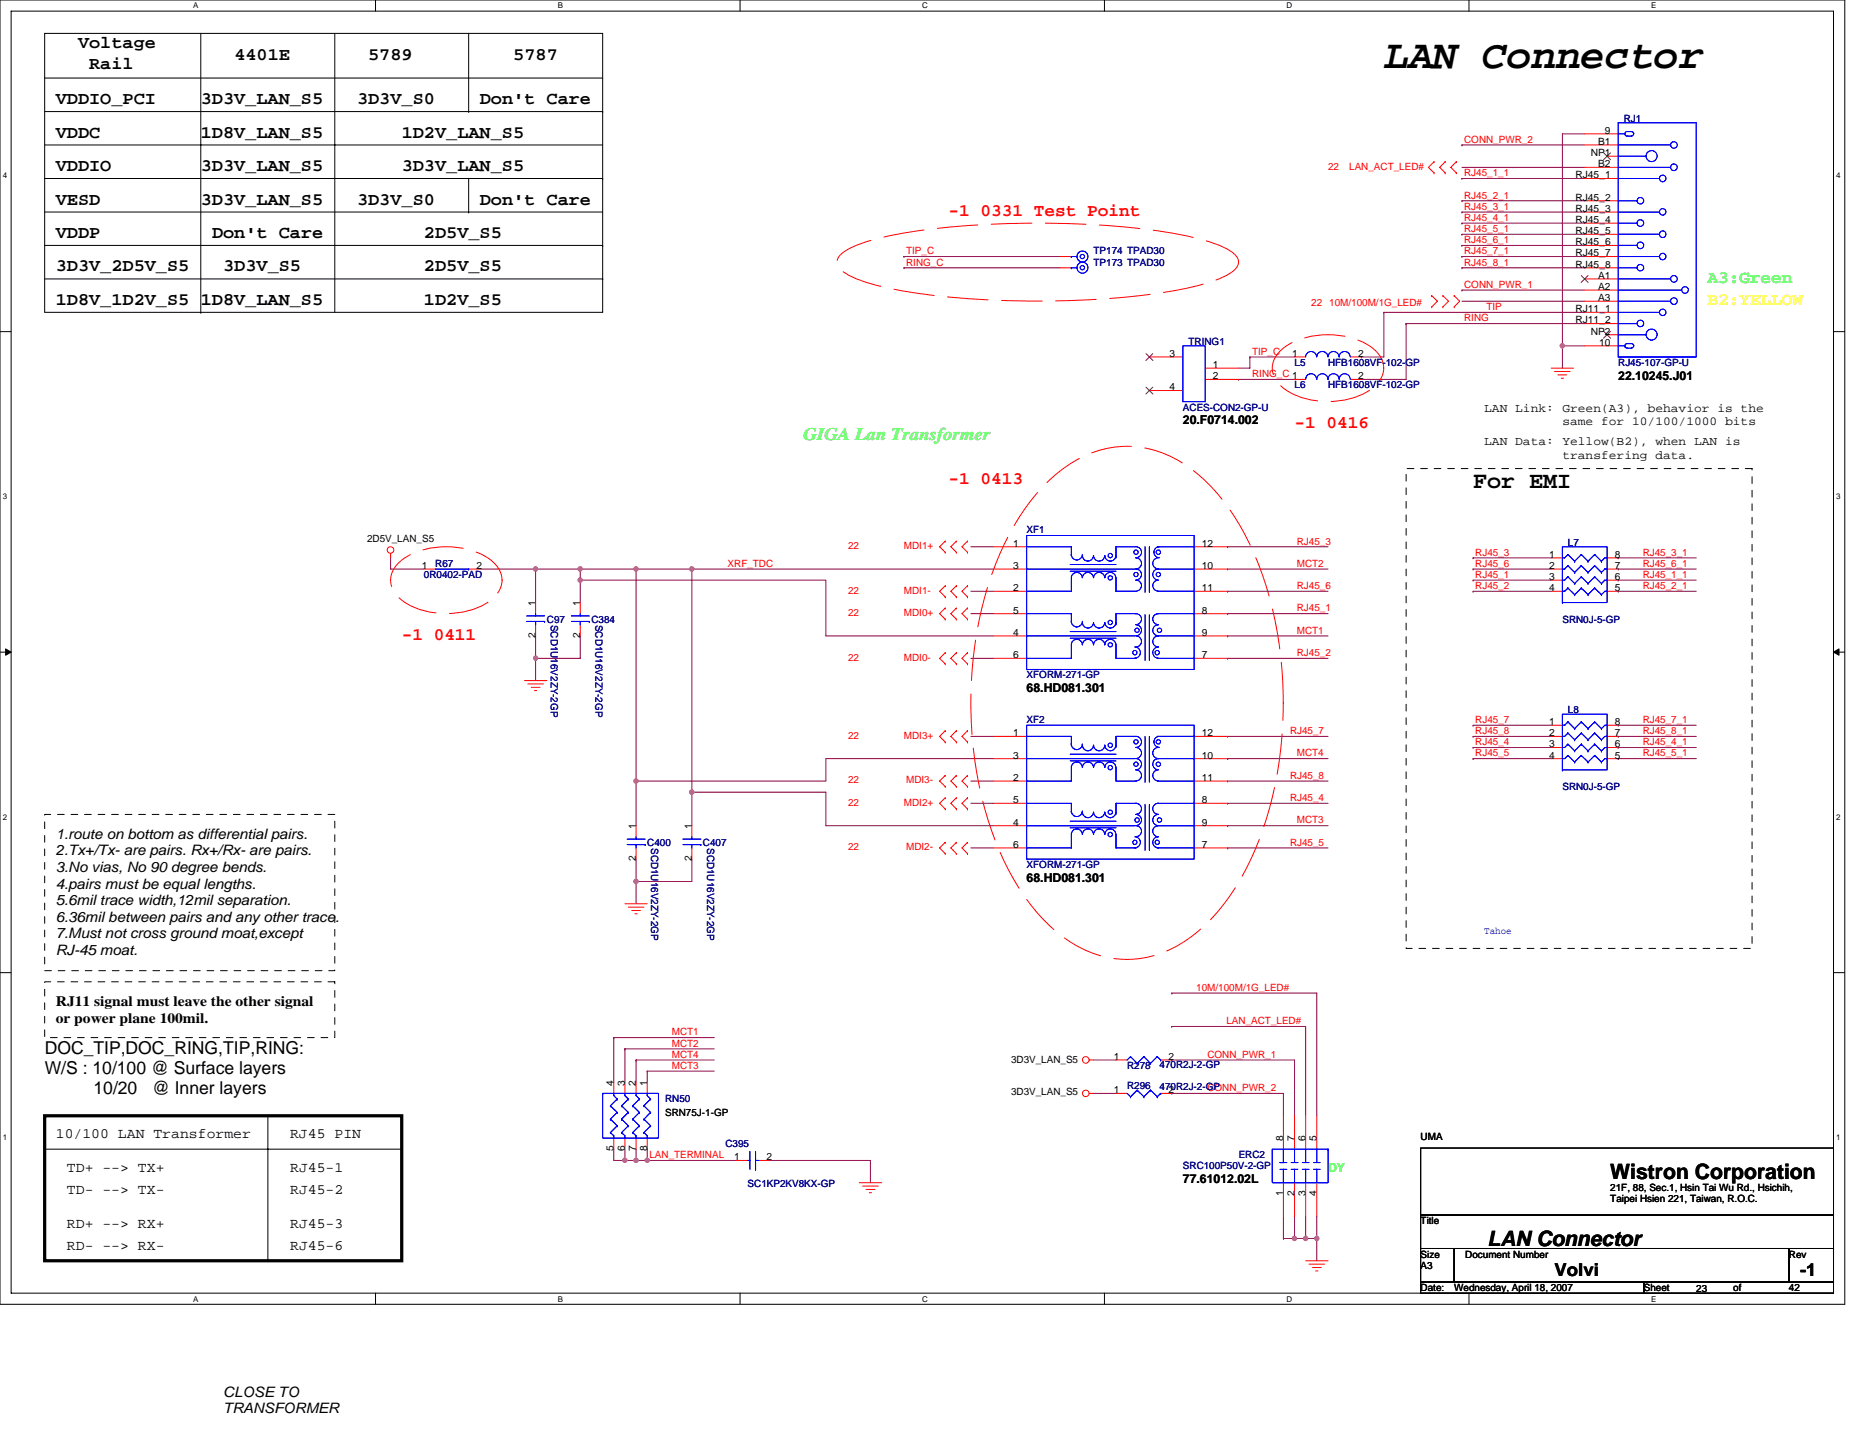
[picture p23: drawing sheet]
<svg xmlns="http://www.w3.org/2000/svg" width="279mm" height="216mm" viewBox="0 0 279 216" stroke-linecap="round" stroke-linejoin="round" font-family="sans-serif">
<defs><g id="words">
<text font-size="6.2" x="207.9" y="10.2">LAN Connector</text>
<text font-size="3.5" x="221.3" y="73.4">For EMI</text>
<g font-size="3.2">
<text x="241.9" y="177.1">Wistron Corporation</text>
<text x="223.5" y="187.2">LAN Connector</text>
</g>
<g font-size="2.7">
<text x="11.7" y="7.3">Voltage</text>
<text x="13.4" y="10.3">Rail</text>
<text x="35.2" y="9">4401E</text>
<text x="55.3" y="9">5789</text>
<text x="77.1" y="9">5787</text>
<text x="8.4" y="15.6">VDDIO_PCI</text>
<text x="30.2" y="15.6">3D3V_LAN_S5</text>
<text x="53.6" y="15.6">3D3V_S0</text>
<text x="72.1" y="15.6">Don't Care</text>
<text x="8.4" y="20.7">VDDC</text>
<text x="30.2" y="20.7">1D8V_LAN_S5</text>
<text x="60.3" y="20.7">1D2V_LAN_S5</text>
<text x="8.4" y="25.7">VDDIO</text>
<text x="30.2" y="25.7">3D3V_LAN_S5</text>
<text x="60.3" y="25.7">3D3V_LAN_S5</text>
<text x="8.4" y="35.8">VDDP</text>
<text x="8.4" y="30.7">VESD</text>
<text x="30.2" y="30.7">3D3V_LAN_S5</text>
<text x="31.9" y="35.8">Don't Care</text>
<text x="53.6" y="30.7">3D3V_S0</text>
<text x="63.7" y="35.8">2D5V_S5</text>
<text x="72.1" y="30.7">Don't Care</text>
<text x="8.4" y="40.8">3D3V_2D5V_S5</text>
<text x="33.5" y="40.8">3D3V_S5</text>
<text x="63.7" y="40.8">2D5V_S5</text>
<text x="8.4" y="45.8">1D8V_1D2V_S5</text>
<text x="30.2" y="45.8">1D8V_LAN_S5</text>
<text x="63.7" y="45.8">1D2V_S5</text>
<text x="6.7" y="158.3">DOC_TIP,DOC_RING,TIP,RING:</text>
<text x="6.7" y="161.4">W/S : 10/100 @ Surface layers</text>
<text x="14" y="164.4">10/20</text>
<text x="22.8" y="164.4">@ Inner layers</text>
<text x="233.5" y="191.7">Volvi</text>
<text x="270.4" y="191.7">-1</text>
</g>
<g font-size="2.7" fill="#f00">
<text x="142.5" y="32.4">-1 0331 Test Point</text>
<text x="194.5" y="64.3">-1 0416</text>
<text x="142.5" y="72.6">-1 0413</text>
<text x="60.3" y="96.1">-1 0411</text>
</g>
<text font-size="2.7" fill="#ff0" x="256.5" y="45.8">B2:YELLOW</text>
<g font-size="2.7" fill="#0f0">
<text x="256.5" y="42.5">A3:Green</text>
<text x="120.7" y="66.1">GIGA Lan Transformer</text>
</g>
<g font-size="2.2">
<text x="8.4" y="126">1.route on bottom as differential pairs.</text>
<text x="8.4" y="128.5">2.Tx+/Tx- are pairs. Rx+/Rx- are pairs.</text>
<text x="8.4" y="131">3.No vias, No 90 degree bends.</text>
<text x="8.4" y="133.5">4.pairs must be equal lengths.</text>
<text x="8.4" y="136">5.6mil trace width,12mil separation.</text>
<text x="8.4" y="138.5">6.36mil between pairs and any other trace.</text>
<text x="8.4" y="141">7.Must not cross ground moat,except</text>
<text x="8.4" y="143.5">RJ-45 moat.</text>
<text x="8.4" y="151.2">RJ11 signal must leave the other signal</text>
<text x="8.4" y="153.7">or power plane 100mil.</text>
<text x="8.4" y="171">10/100 LAN Transformer</text>
<text x="43.6" y="171">RJ45 PIN</text>
<text x="10.1" y="179.4">TD- --&gt; TX-</text>
<text x="10.1" y="176.1">TD+ --&gt; TX+</text>
<text x="43.6" y="179.4">RJ45-2</text>
<text x="43.6" y="176.1">RJ45-1</text>
<text x="10.1" y="184.4">RD+ --&gt; RX+</text>
<text x="43.6" y="184.4">RJ45-3</text>
<text x="10.1" y="187.8">RD- --&gt; RX-</text>
<text x="43.6" y="187.8">RJ45-6</text>
<text x="33.5" y="209.8">CLOSE TO</text>
<text x="33.5" y="212.3">TRANSFORMER</text>
</g>
<g font-size="1.8">
<text x="243.1" y="57">22.10245.J01</text>
<text x="177.7" y="63.7">20.F0714.002</text>
<text x="222.9" y="61.8">LAN Link: Green(A3), behavior is the</text>
<text x="234.7" y="63.9">same for 10/100/1000 bits</text>
<text x="222.9" y="66.9">LAN Data: Yellow(B2), when LAN is</text>
<text x="234.7" y="68.9">transfering data.</text>
<text x="154.2" y="104">68.HD081.301</text>
<text x="154.2" y="132.5">68.HD081.301</text>
<text x="177.7" y="177.7">77.61012.02L</text>
</g>
<text font-size="1.8" fill="#00ff40" x="199.5" y="176.1">DY</text>
<g font-size="1.5" fill="#f00">
<text x="219.9" y="21.4">CONN_PWR_2</text>
<text x="199.5" y="25.5">22</text>
<text x="202.7" y="25.5">LAN_ACT_LED#</text>
<text x="219.9" y="26.5">RJ45_1_1</text>
<text x="219.9" y="29.8">RJ45_2_1</text>
<text x="219.9" y="31.5">RJ45_3_1</text>
<text x="219.9" y="34.9">RJ45_5_1</text>
<text x="219.9" y="33.2">RJ45_4_1</text>
<text x="136.1" y="39.9">RING_C</text>
<text x="136.1" y="38.2">TIP_C</text>
<text x="219.9" y="39.9">RJ45_8_1</text>
<text x="219.9" y="36.5">RJ45_6_1</text>
<text x="219.9" y="38.2">RJ45_7_1</text>
<text x="197" y="46">22</text>
<text x="199.7" y="46">10M/100M/1G_LED#</text>
<text x="219.9" y="43.2">CONN_PWR_1</text>
<text x="223.3" y="46.6">TIP</text>
<text x="188.1" y="53.3">TIP_C</text>
<text x="219.9" y="48.3">RING</text>
<text x="188.1" y="56.7">RING_C 1</text>
<text x="127.4" y="82.5">22</text>
<text x="135.8" y="82.5">MDI1+</text>
<text x="194.8" y="81.8">RJ45_3</text>
<text x="221.6" y="83.5">RJ45_3</text>
<text x="246.8" y="83.5">RJ45_3_1</text>
<text x="109.3" y="85.2">XRF_TDC</text>
<text x="127.4" y="89.2">22</text>
<text x="135.8" y="89.2">MDI1-</text>
<text x="194.8" y="85.2">MCT2</text>
<text x="194.8" y="88.5">RJ45_6</text>
<text x="221.6" y="88.5">RJ45_2</text>
<text x="221.6" y="86.8">RJ45_1</text>
<text x="221.6" y="85.2">RJ45_6</text>
<text x="246.8" y="86.8">RJ45_1_1</text>
<text x="246.8" y="88.5">RJ45_2_1</text>
<text x="246.8" y="85.2">RJ45_6_1</text>
<text x="127.4" y="92.5">22</text>
<text x="135.8" y="92.5">MDI0+</text>
<text x="194.8" y="91.9">RJ45_1</text>
<text x="194.8" y="95.2">MCT1</text>
<text x="127.4" y="99.3">22</text>
<text x="135.8" y="99.3">MDI0-</text>
<text x="194.8" y="98.6">RJ45_2</text>
<text x="127.4" y="111">22</text>
<text x="135.8" y="111">MDI3+</text>
<text x="193.8" y="110.3">RJ45_7</text>
<text x="194.8" y="113.6">MCT4</text>
<text x="221.6" y="113.6">RJ45_5</text>
<text x="221.6" y="112">RJ45_4</text>
<text x="221.6" y="108.6">RJ45_7</text>
<text x="221.6" y="110.3">RJ45_8</text>
<text x="246.8" y="112">RJ45_4_1</text>
<text x="246.8" y="113.6">RJ45_5_1</text>
<text x="246.8" y="110.3">RJ45_8_1</text>
<text x="246.8" y="108.6">RJ45_7_1</text>
<text x="127.4" y="117.7">22</text>
<text x="136.1" y="117.7">MDI3-</text>
<text x="193.8" y="117">RJ45_8</text>
<text x="127.4" y="121.1">22</text>
<text x="135.8" y="121.1">MDI2+</text>
<text x="193.8" y="120.4">RJ45_4</text>
<text x="194.8" y="123.7">MCT3</text>
<text x="127.4" y="127.7">22</text>
<text x="136.1" y="127.7">MDI2-</text>
<text x="193.8" y="127.1">RJ45_5</text>
<text x="179.7" y="148.9">10M/100M/1G_LED#</text>
<text x="100.9" y="155.6">MCT1</text>
<text x="184.2" y="153.9">LAN_ACT_LED#</text>
<text x="100.9" y="158.9">MCT4</text>
<text x="100.9" y="160.6">MCT3</text>
<text x="100.9" y="157.2">MCT2</text>
<text x="181.4" y="158.9">CONN_PWR_1</text>
<text x="181.4" y="163.9">CONN_PWR_2</text>
<text x="97.6" y="174">LAN_TERMINAL</text>
</g>
<g font-size="1.5">
<text x="239" y="23.5">NP1</text>
<text x="240.1" y="21.8">B1</text>
<text x="241.1" y="20.1">9</text>
<text x="236.7" y="26.8">RJ45_1</text>
<text x="240.1" y="25.1">B2</text>
<text x="236.7" y="30.1">RJ45_2</text>
<text x="236.7" y="31.8">RJ45_3</text>
<text x="236.7" y="33.5">RJ45_4</text>
<text x="236.7" y="35.2">RJ45_5</text>
<text x="236.7" y="36.9">RJ45_6</text>
<text x="236.7" y="38.5">RJ45_7</text>
<text x="236.7" y="40.2">RJ45_8</text>
<text x="240.1" y="41.9">A1</text>
<text x="236.7" y="46.9">RJ11_1</text>
<text x="240.1" y="43.6">A2</text>
<text x="240.1" y="45.2">A3</text>
<text x="175.7" y="53.6">3</text>
<text x="194.1" y="53.6">1</text>
<text x="204" y="53.6">2</text>
<text x="236.7" y="48.6">RJ11_2</text>
<text x="239" y="50.3">NP2</text>
<text x="240.2" y="51.9">10</text>
<text x="175.7" y="58.7">4</text>
<text x="182.2" y="55.3">1</text>
<text x="182.2" y="57">2</text>
<text x="204" y="57">2</text>
<text x="55.1" y="81.5">2D5V_LAN_S5</text>
<text x="152.2" y="82.1">1</text>
<text x="180.5" y="82.1">12</text>
<text x="232.7" y="83.8">1</text>
<text x="242.6" y="83.8">8</text>
<text x="63.4" y="85.5">1</text>
<text x="71.6" y="85.5">2</text>
<text x="152.2" y="88.8">2</text>
<text x="152.2" y="85.5">3</text>
<text x="180.5" y="85.5">10</text>
<text x="180.5" y="88.8">11</text>
<text x="232.7" y="85.5">2</text>
<text x="232.7" y="87.1">3</text>
<text x="232.7" y="88.8">4</text>
<text x="242.6" y="88.8">5</text>
<text x="242.6" y="87.1">6</text>
<text x="242.6" y="85.5">7</text>
<text x="80.4" y="95.9" transform="rotate(-90 80.4 95.9)">2</text>
<text x="80.4" y="91" transform="rotate(-90 80.4 91)">1</text>
<text x="87.1" y="95.9" transform="rotate(-90 87.1 95.9)">2</text>
<text x="87.1" y="91" transform="rotate(-90 87.1 91)">1</text>
<text x="152.2" y="95.5">4</text>
<text x="152.2" y="92.2">5</text>
<text x="180.5" y="95.5">9</text>
<text x="180.5" y="92.2">8</text>
<text x="152.2" y="98.9">6</text>
<text x="180.5" y="98.9">7</text>
<text x="152.2" y="110.6">1</text>
<text x="152.2" y="114">3</text>
<text x="180.5" y="114">10</text>
<text x="180.5" y="110.6">12</text>
<text x="232.7" y="108.9">1</text>
<text x="232.7" y="110.6">2</text>
<text x="232.7" y="112.3">3</text>
<text x="232.7" y="114">4</text>
<text x="242.6" y="114">5</text>
<text x="242.6" y="112.3">6</text>
<text x="242.6" y="110.6">7</text>
<text x="242.6" y="108.9">8</text>
<text x="152.2" y="117.3">2</text>
<text x="180.5" y="117.3">11</text>
<text x="95.5" y="124.6" transform="rotate(-90 95.5 124.6)">1</text>
<text x="103.9" y="124.6" transform="rotate(-90 103.9 124.6)">1</text>
<text x="152.2" y="124">4</text>
<text x="152.2" y="120.7">5</text>
<text x="180.5" y="124">9</text>
<text x="180.5" y="120.7">8</text>
<text x="95.5" y="129.4" transform="rotate(-90 95.5 129.4)">2</text>
<text x="103.9" y="129.4" transform="rotate(-90 103.9 129.4)">2</text>
<text x="152.2" y="127.4">6</text>
<text x="180.5" y="127.4">7</text>
<text x="151.9" y="159.8">3D3V_LAN_S5</text>
<text x="167.3" y="159.2">1</text>
<text x="175.5" y="159.2">2</text>
<text x="92.2" y="163.1" transform="rotate(-90 92.2 163.1)">4</text>
<text x="93.9" y="163.1" transform="rotate(-90 93.9 163.1)">3</text>
<text x="95.5" y="163.1" transform="rotate(-90 95.5 163.1)">2</text>
<text x="97.2" y="163.1" transform="rotate(-90 97.2 163.1)">1</text>
<text x="99.9" y="167.6">SRN75J-1-GP</text>
<text x="151.9" y="164.5">3D3V_LAN_S5</text>
<text x="167.3" y="164.3">1</text>
<text x="175.5" y="164.3">2</text>
<text x="92.2" y="173" transform="rotate(-90 92.2 173)">5</text>
<text x="93.9" y="173" transform="rotate(-90 93.9 173)">6</text>
<text x="95.5" y="173" transform="rotate(-90 95.5 173)">7</text>
<text x="97.2" y="173" transform="rotate(-90 97.2 173)">8</text>
<text x="192.8" y="171.5" transform="rotate(-90 192.8 171.5)">8</text>
<text x="194.4" y="171.5" transform="rotate(-90 194.4 171.5)">7</text>
<text x="196.1" y="171.5" transform="rotate(-90 196.1 171.5)">6</text>
<text x="197.8" y="171.5" transform="rotate(-90 197.8 171.5)">5</text>
<text x="213.4" y="171.3">UMA</text>
<text x="110.3" y="174.3">1</text>
<text x="115.1" y="174.3">2</text>
<text x="192.8" y="179.7" transform="rotate(-90 192.8 179.7)">1</text>
<text x="194.4" y="179.7" transform="rotate(-90 194.4 179.7)">2</text>
<text x="196.1" y="179.7" transform="rotate(-90 196.1 179.7)">3</text>
<text x="197.8" y="179.7" transform="rotate(-90 197.8 179.7)">4</text>
<text x="241.9" y="178.9">21F, 88, Sec.1, Hsin Tai Wu Rd., Hsichih,</text>
<text x="213.4" y="183.9">Title</text>
<text x="241.9" y="180.6">Taipei Hsien 221, Taiwan, R.O.C.</text>
<text x="213.4" y="188.9">Size</text>
<text x="213.4" y="190.6">A3</text>
<text x="220.1" y="188.9">Document Number</text>
<text x="268.7" y="188.9">Rev</text>
<text x="213.4" y="194">Date:</text>
<text x="218.4" y="194">Wednesday, April 18, 2007</text>
<text x="246.9" y="194">Sheet</text>
<text x="254.8" y="194.1">23</text>
<text x="260.3" y="194">of</text>
<text x="268.7" y="194">42</text>
</g>
<g font-size="1.5" fill="#000080">
<text x="243.9" y="18.3">RJ1</text>
<text x="164.3" y="38.2">TP174 TPAD30</text>
<text x="164.3" y="39.9">TP173 TPAD30</text>
<text x="178.5" y="51.8">TRING1</text>
<text x="194.5" y="55">L5</text>
<text x="194.5" y="58.4">L6</text>
<text x="199.5" y="55">HFB1608VF-102-GP</text>
<text x="199.5" y="58.4">HFB1608VF-102-GP</text>
<text x="243.1" y="55">RJ45-107-GP-U</text>
<text x="177.7" y="61.7">ACES-CON2-GP-U</text>
<text x="154.2" y="80.1">XF1</text>
<text x="235.5" y="82">L7</text>
<text x="63.7" y="86.8">0R0402-PAD</text>
<text x="65.4" y="85.2">R67</text>
<text x="82.1" y="93.6">C97</text>
<text x="82.8" y="93.9" transform="rotate(90 82.8 93.9)">SCD1U16V2ZY-2GP</text>
<text x="88.8" y="93.6">C384</text>
<text x="89.5" y="93.9" transform="rotate(90 89.5 93.9)">SCD1U16V2ZY-2GP</text>
<text x="234.7" y="93.6">SRN0J-5-GP</text>
<text x="154.2" y="101.9">XFORM-271-GP</text>
<text x="235.5" y="107.1">L8</text>
<text x="154.2" y="108.6">XF2</text>
<text x="234.7" y="118.7">SRN0J-5-GP</text>
<text x="97.2" y="127.1">C400</text>
<text x="97.8" y="127.4" transform="rotate(90 97.8 127.4)">SCD1U16V2ZY-2GP</text>
<text x="105.6" y="127.1">C407</text>
<text x="106.2" y="127.4" transform="rotate(90 106.2 127.4)">SCD1U16V2ZY-2GP</text>
<text x="154.2" y="130.4">XFORM-271-GP</text>
<text x="169.3" y="160.6">R278</text>
<text x="174.2" y="160.4">470R2J-2-GP</text>
<text x="99.9" y="165.6">RN50</text>
<text x="169.3" y="163.6">R296</text>
<text x="174.2" y="163.8">470R2J-2-GP</text>
<text x="109" y="172.3">C395</text>
<text x="112.3" y="178.4">SC1KP2KV8KX-GP</text>
<text x="177.7" y="175.7">SRC100P50V-2-GP</text>
<text x="186.1" y="174">ERC2</text>
</g>
<text font-size="1.5" fill="#0000a0" x="222.9" y="140.3">Tahoe</text>
<g font-size="1.2">
<text x="29" y="1.3">A</text>
<text x="83.8" y="1.3">B</text>
<text x="138.5" y="1.3">C</text>
<text x="193.3" y="1.3">D</text>
<text x="248" y="1.3">E</text>
<text x=".4" y="26.8">4</text>
<text x="275.8" y="26.8">4</text>
<text x=".4" y="75">3</text>
<text x="275.8" y="75">3</text>
<text x=".4" y="123.1">2</text>
<text x="275.8" y="123.1">2</text>
<text x=".4" y="171.3">1</text>
<text x="275.8" y="171.3">1</text>
<text x="29" y="195.6">A</text>
<text x="83.8" y="195.6">B</text>
<text x="138.5" y="195.6">C</text>
<text x="193.3" y="195.6">D</text>
<text x="248" y="195.6">E</text>
</g>
</g></defs>
<path d="M0 0h277.1v196h-277.1zM1.7 1.7h273.7v192.6h-273.7z" fill="none" stroke="#000" stroke-width=".15"/>
<g fill="#fff">
<path d="M29 .2h.8v1.3h-.8z"/>
<path d="M29 194.5h.8v1.3h-.8z"/>
</g>
<path d="M56.4 0v1.7M56.4 194.3v1.7" fill="none" stroke="#000" stroke-width=".15"/>
<g fill="#fff">
<path d="M83.8 .2h.8v1.3h-.8z"/>
<path d="M83.8 194.5h.8v1.3h-.8z"/>
</g>
<path d="M111.2 0v1.7M111.2 194.3v1.7" fill="none" stroke="#000" stroke-width=".15"/>
<g fill="#fff">
<path d="M138.5 .2h.9v1.3h-.9z"/>
<path d="M138.5 194.5h.9v1.3h-.9z"/>
</g>
<path d="M165.9 0v1.7M165.9 194.3v1.7" fill="none" stroke="#000" stroke-width=".15"/>
<g fill="#fff">
<path d="M193.3 .2h.8v1.3h-.8z"/>
<path d="M193.3 194.5h.8v1.3h-.8z"/>
</g>
<path d="M220.7 0v1.7M220.7 194.3v1.7" fill="none" stroke="#000" stroke-width=".15"/>
<g fill="#fff">
<path d="M248 .2h.8v1.3h-.8z"/>
<path d="M248 194.5h.8v1.3h-.8z"/>
<path d="M.4 25.7h.7v1.4h-.7z"/>
<path d="M275.8 25.7h.7v1.4h-.7z"/>
<path d="M.4 73.9h.7v1.3h-.7z"/>
<path d="M275.8 73.9h.7v1.3h-.7z"/>
</g>
<path d="M0 49.8h1.7M275.4 49.8h1.7" fill="none" stroke="#000" stroke-width=".15"/>
<g fill="#fff">
<path d="M.4 122h.7v1.4h-.7z"/>
<path d="M275.8 122h.7v1.4h-.7z"/>
</g>
<path d="M0 98h1.7M275.4 98h1.7" fill="none" stroke="#000" stroke-width=".15"/>
<path d="M.8 97.5l.9 .5-.9 .4zM275.4 98l.8-.5v.9z" fill="#000" stroke="#000" stroke-width=".15"/>
<g fill="#fff">
<path d="M.4 170.2h.7v1.3h-.7z"/>
<path d="M275.8 170.2h.7v1.3h-.7z"/>
</g>
<g fill="none" stroke="#000" stroke-width=".15">
<path d="M6.7 5h83.8v41.9h-83.8zM6.7 11.7h83.8M6.7 16.8h83.8M30.2 5v41.9M50.3 5v41.9M70.4 16.8h.1M70.4 5v11.8M90.5 16.8h.1M6.7 21.8h83.8M6.7 31.9h83.8M6.7 36.9h83.8M6.7 26.8h83.8"/>
<path d="M70.4 31.9h.1M70.4 26.8v5.1M90.5 36.9h.1M90.5 26.8h.1M6.7 41.9h83.8M30.2 46.9h.1M90.5 41.9h.1M0 146.1h1.7M275.4 146.1h1.7M6.7 172.7h53.6M40.2 167.6v21.8M213.4 172.5h62v10.1h-62z"/>
<path d="M40.2 189.4h.1M213.4 182.6h62v5h-62zM213.4 187.6h5v5h-5zM213.4 192.6h33.5v1.7h-33.5zM218.4 187.6h50.3v5h-50.3zM246.9 192.6h28.5v1.7h-28.5zM268.7 187.6h6.7v5h-6.7z"/>
</g>
<g fill="none" stroke="#800040" stroke-width=".15">
<path d="M135.8 38.5h.1M135.8 38.5h23.5M219.6 26.8h.1M219.6 36.9h.1M219.6 31.9h.1M219.6 30.2h.1M219.6 38.5h.1M219.6 35.2h.1M219.6 33.5h.1M219.6 21.8h.1M219.6 25.1h18.4M219.6 26.8h18.4"/>
<path d="M219.6 36.9h18.4M219.6 31.9h18.4M219.6 30.2h18.4M219.6 38.5h18.4M219.6 35.2h18.4M219.6 33.5h18.4M219.6 21.8h18.4M238 20.1h-3.3v31.9M135.8 40.2h.1M135.8 40.2h23.5M186.1 57h.1M186.1 57h8.4"/>
<path d="M187.7 53.6h.1M187.7 53.6v1.7h-1.6M187.7 53.6h6.8M204.5 53.6h.1M207.9 46.9h.1M207.9 46.9v6.7h-3.4M207.9 46.9h30.1M211.2 48.6v8.4h-6.7M211.2 48.6h.1M211.2 48.6h26.8M219.6 40.2h.1M219.6 43.6h.1"/>
<path d="M219.6 45.3h18.4M219.6 40.2h18.4M219.6 43.6h18.4M234.7 52h.1M234.7 52h3.3M234.7 52v3.3M58.7 83.8v1.7h5M72.1 85.5h8.4M80.5 85.5h.1M80.5 85.5v5M80.5 95.5v3.4M80.5 98.9v3.4"/>
<path d="M80.5 98.9h.1M80.5 85.5h68.7M87.2 87.2v3.3M87.2 85.5h.1M87.2 95.5v3.4h-6.7M87.2 87.2h36.9v8.3h25.1M87.2 87.2h.1M87.2 85.5v1.7M95.5 85.5h.1M95.5 85.5v31.8M103.9 85.5h.1M103.9 85.5v33.5"/>
<path d="M145.8 92.2h3.4M145.8 98.9h3.4M145.8 82.1h3.4M145.8 88.8h3.4M184.4 92.2h.1M184.4 98.9h.1M184.4 85.5h.1M184.4 95.5h.1M184.4 82.1h.1M184.4 88.8h.1M184.4 85.5h15.1M184.4 98.9h15.1"/>
<path d="M184.4 88.8h15.1M184.4 92.2h15.1M184.4 95.5h15.1M184.4 82.1h15.1M221.3 88.8h.1M221.3 87.2h.1M221.3 85.5h.1M221.3 83.8h.1M221.3 85.5h11.7M221.3 88.8h11.7M221.3 87.2h11.7M221.3 83.8h11.7"/>
<path d="M243.1 87.2h.1M243.1 88.8h.1M243.1 83.8h.1M243.1 85.5h.1M243.1 85.5h11.7M243.1 88.8h11.7M243.1 87.2h11.7M243.1 83.8h11.7M95.5 117.3v6.8M95.5 117.3h.1M103.9 119v5.1M103.9 119h20.2v5.1h25.1"/>
<path d="M103.9 119h.1M145.8 110.6h3.4M145.8 117.3h3.4M149.2 114h-25.1v3.3h-28.6M184.4 114h.1M184.4 117.3h.1M184.4 110.6h.1M184.4 114h15.1M184.4 110.6h15.1M184.4 117.3h15.1M221.3 114h.1M221.3 112.3h.1"/>
<path d="M221.3 109h.1M221.3 110.6h.1M221.3 114h11.7M221.3 112.3h11.7M221.3 109h11.7M221.3 110.6h11.7M243.1 112.3h.1M243.1 114h.1M243.1 110.6h.1M243.1 109h.1M243.1 114h11.7M243.1 112.3h11.7"/>
<path d="M243.1 109h11.7M243.1 110.6h11.7M95.5 129.1v3.3M95.5 132.4h.1M95.5 132.4v3.4M103.9 129.1v3.3h-8.4M145.8 120.7h3.4M145.8 127.4h3.4M184.4 124.1h.1M184.4 127.4h.1M184.4 120.7h.1M184.4 124.1h15.1"/>
<path d="M184.4 127.4h15.1M184.4 120.7h15.1M92.2 155.9h.1M92.2 155.9v6.7M92.2 155.9h15.1M93.9 157.6v5M93.9 157.6h.1M93.9 157.6h13.4M95.5 159.3v3.3M95.5 159.3h.1M95.5 159.3h11.8M164.3 159.3h3.3"/>
<path d="M176 149.2h.1M176 149.2h21.8v18.4M176 159.3h.1M176 159.3h18.5v8.3M176 154.2h20.1v13.4M176 154.2h.1M92.2 172.7v1.6h1.7M93.9 172.7v1.6M93.9 174.3h.1M93.9 174.3h16.7M95.5 172.7v1.6M95.5 174.3h.1"/>
<path d="M97.2 172.7v1.6M97.2 174.3h.1M97.2 160.9v1.7M97.2 160.9h.1M97.2 160.9h10.1M115.7 174.3h15v3.4M164.3 164.3h3.3M176 164.3h.1M176 164.3h16.8v3.3M192.8 186.1h.1M192.8 182.7v3.4M192.8 186.1h1.7"/>
<path d="M194.5 182.7v3.4M194.5 186.1h1.6M196.1 182.7v3.4M196.1 186.1h.1M196.1 186.1h1.7M197.8 182.7v3.4M197.8 186.1v3.3"/>
</g>
<g fill="#f0f" stroke="#f0f" stroke-width=".15">
<circle cx="197.8" cy="186.1" r=".32"/>
<circle cx="196.1" cy="186.1" r=".33"/>
<circle cx="194.4" cy="186.1" r=".33"/>
<circle cx="93.9" cy="174.3" r=".33"/>
<circle cx="95.5" cy="174.3" r=".33"/>
<circle cx="97.2" cy="174.3" r=".32"/>
<circle cx="80.4" cy="85.5" r=".32"/>
<circle cx="95.5" cy="132.4" r=".33"/>
<circle cx="87.1" cy="85.5" r=".33"/>
<circle cx="103.9" cy="85.5" r=".33"/>
<circle cx="95.5" cy="85.5" r=".33"/>
<circle cx="80.5" cy="98.9" r=".32"/>
<circle cx="234.7" cy="52" r=".33"/>
<circle cx="87.1" cy="87.2" r=".33"/>
<circle cx="103.9" cy="119" r=".33"/>
<circle cx="95.5" cy="117.3" r=".33"/>
</g>
<g fill="none" stroke="#f00" stroke-width=".15">
<path d="M159.3 38.5h1.6M215.4 26h.1M215.4 24.3h.1M215.4 24.3l-.8 .8 .8 .9M217.1 24.3h.1M217.1 26h.1M217.1 24.3l-.8 .8 .8 .9M218.8 26h.1M218.8 24.3h.1M218.8 24.3l-.9 .8 .9 .9M238 38.5h5.1M238 20.1h5.1"/>
<path d="M238 21.8h5.1M238 25.1h5.1M238 26.8h5.1M238 30.2h5.1M238 31.9h5.1M238 33.5h5.1M238 35.2h5.1M238 36.9h5.1M241.4 23.5h1.7M159.3 40.2h1.6M172.7 53.6h5M172.7 58.7h5"/>
<path d="M181 55.3h5.1M181 57h5.1M194.5 57h1.6M194.5 53.6h1.6M202.8 57h1.7M202.8 53.6h1.7M215.1 46.1h.1M215.1 44.4h.1M215.1 44.4l.8 .9-.8 .8M216.7 44.4h.1M216.7 46.1h.1M216.7 44.4l.9 .9-.9 .8"/>
<path d="M218.4 46.1h.1M218.4 44.4h.1M218.4 44.4l.9 .9-.9 .8M233 55.3h3.4M233.5 55.8h2.4M234 56.3h1.4M234.5 56.8h.4M238 40.2h5.1M238 41.9h5.1M238 43.6h5.1M238 45.3h5.1M238 46.9h5.1"/>
<path d="M238 48.6h5.1M238 52h5.1M241.4 50.3h1.7M58.7 83.1v.7M63.7 85.5h1.7M70.4 85.5h1.7M80.5 90.5v1.7M80.5 93.9v1.6M87.2 90.5v1.7M87.2 93.9v1.6M142 98.1h.1M142 99.7h.1"/>
<path d="M142 91.4h.1M142 93h.1M142 88h.1M142 89.7h.1M142 81.3h.1M142 83h.1M142 98.1l-.9 .8 .9 .8M142 88l-.9 .8 .9 .9M142 91.4l-.9 .8 .9 .8M142 81.3l-.9 .8 .9 .9M143.7 99.7h.1M143.7 98.1h.1"/>
<path d="M143.7 93h.1M143.7 91.4h.1M143.7 89.7h.1M143.7 88h.1M143.7 83h.1M143.7 81.3h.1M143.7 98.1l-.9 .8 .9 .8M143.7 91.4l-.9 .8 .9 .8M143.7 88l-.9 .8 .9 .9M143.7 81.3l-.9 .8 .9 .9M145.3 98.1h.1M145.3 99.7h.1"/>
<path d="M145.3 91.4h.1M145.3 93h.1M145.3 88h.1M145.3 89.7h.1M145.3 81.3h.1M145.3 83h.1M145.3 98.1l-.8 .8 .8 .8M145.3 91.4l-.8 .8 .8 .8M145.3 88l-.8 .8 .8 .9M145.3 81.3l-.8 .8 .8 .9M149.2 82.1h5M149.2 88.8h5"/>
<path d="M149.2 85.5h5M149.2 95.5h5M149.2 98.9h5M149.2 92.2h5M179.4 82.1h5M179.4 88.8h5M179.4 85.5h5M179.4 95.5h5M179.4 98.9h5M179.4 92.2h5M233 88.8h1.7M233 85.5h1.7"/>
<path d="M233 83.8h1.7M233 87.2h1.7M241.4 88.8h1.7M241.4 85.5h1.7M241.4 83.8h1.7M241.4 87.2h1.7M78.8 102.3h3.3M79.3 102.8h2.3M79.8 103.3h1.3M80.3 103.8h.3M142 116.5h.1M142 118.2h.1"/>
<path d="M142 119.9h.1M142 109.8h.1M142 111.5h.1M142 116.5l-.9 .8 .9 .9M142 119.9l-.9 .8 .9 .8M142 109.8l-.9 .8 .9 .9M143.7 118.2h.1M143.7 116.5h.1M143.7 119.9h.1M143.7 111.5h.1M143.7 109.8h.1M143.7 116.5l-.9 .8 .9 .9"/>
<path d="M143.7 119.9l-.9 .8 .9 .8M143.7 109.8l-.9 .8 .9 .9M145.3 116.5h.1M145.3 118.2h.1M145.3 119.9h.1M145.3 109.8h.1M145.3 111.5h.1M145.3 116.5l-.8 .8 .8 .9M145.3 119.9l-.8 .8 .8 .8M145.3 109.8l-.8 .8 .8 .9M149.2 110.6h5M149.2 117.3h5"/>
<path d="M149.2 114h5M179.4 110.6h5M179.4 117.3h5M179.4 114h5M233 110.6h1.7M233 114h1.7M233 109h1.7M233 112.3h1.7M241.4 110.6h1.7M241.4 114h1.7M241.4 109h1.7M241.4 112.3h1.7"/>
<path d="M93.9 135.8h3.3M94.4 136.3h2.3M94.9 136.8h1.3M95.4 137.3h.3M95.5 124.1v1.6M95.5 127.4v1.7M103.9 124.1v1.6M103.9 127.4v1.7M142 126.6h.1M142 128.2h.1M142 121.5h.1M142 126.6l-.9 .8 .9 .8"/>
<path d="M143.7 128.2h.1M143.7 126.6h.1M143.7 121.5h.1M143.7 126.6l-.9 .8 .9 .8M145.3 126.6h.1M145.3 128.2h.1M145.3 121.5h.1M145.3 126.6l-.8 .8 .8 .8M149.2 124.1h5M149.2 127.4h5M149.2 120.7h5M179.4 124.1h5"/>
<path d="M179.4 127.4h5M179.4 120.7h5M163.6 159.3h.7M167.6 159.3h1.7M174.3 159.3h1.7M92.2 162.6v1.7M92.2 171v1.7M93.9 162.6v1.7M93.9 171v1.7M95.5 162.6v1.7M95.5 171v1.7M97.2 162.6v1.7"/>
<path d="M97.2 171v1.7M110.6 174.3h1.7M114 174.3h1.7M129.1 177.7h3.3M129.6 178.2h2.3M130.1 178.7h1.3M130.6 179.2h.3M163.6 164.3h.7M167.6 164.3h1.7M174.3 164.3h1.7M192.8 167.6v5.1M192.8 177.7v5"/>
<path d="M194.5 167.6v5.1M194.5 177.7v5M196.1 167.6v5.1M196.1 177.7v5M197.8 167.6v5.1M197.8 177.7v5M196.1 189.4h3.4M196.6 189.9h2.4M197.1 190.4h1.4M197.6 190.9h.4"/>
<circle cx="58.7" cy="82.6" r=".49"/>
<circle cx="163.1" cy="159.2" r=".5"/>
<circle cx="163.1" cy="164.3" r=".49"/>
</g>
<path d="M6.7 167.6h53.6v21.8h-53.6z" fill="none" stroke="#000" stroke-width=".49"/>
<path d="M211.2 70.4h52v72.1h-52zM6.7 122.4h43.6v23.4h-43.6zM6.7 147.5h43.6v8.4h-43.6z" fill="none" stroke="#000" stroke-width=".15" stroke-dasharray="1 1 1 1 1 1 1 1"/>
<path d="M126.2 38.3a9.1 9.1 0 0 1 3.6-1.9 73.4 73.4 0 0 1 18.1-2.7 131.3 131.3 0 0 1 29.3 1.5 22.2 22.2 0 0 1 7.8 2.6 1.62 1.62 0 0 1 .6 2.6 9.1 9.1 0 0 1-3.7 1.9 73.3 73.3 0 0 1-18 2.7 130.6 130.6 0 0 1-29.3-1.5 22.2 22.2 0 0 1-7.8-2.6 1.62 1.62 0 0 1-.6-2.6zM192.5 52.6a11.4 11.4 0 0 1 9.4-2.1 8.5 8.5 0 0 1 5.2 2.7 3.3 3.3 0 0 1-.6 4.8 11.4 11.4 0 0 1-9.4 2.1 8.5 8.5 0 0 1-5.2-2.7 3.4 3.4 0 0 1 .6-4.8zM157 72.8a17 17 0 0 1 14-5.6 18.8 18.8 0 0 1 11.9 7 43.8 43.8 0 0 1 9 20.7 59.8 59.8 0 0 1-3.5 33 31.1 31.1 0 0 1-9.6 13 15.3 15.3 0 0 1-19 0 31.1 31.1 0 0 1-9.6-13 59.7 59.7 0 0 1 0-44.6 34.3 34.3 0 0 1 6.8-10.5zM60 84.4a11.4 11.4 0 0 1 9.5-2 8.5 8.5 0 0 1 5.1 2.6 3.3 3.3 0 0 1-.5 4.9 11.4 11.4 0 0 1-9.5 2.1 8.5 8.5 0 0 1-5.1-2.7 3.4 3.4 0 0 1 .5-4.9z" fill="none" stroke="#f00" stroke-width=".15" stroke-dasharray="6.1 2"/>
<g fill="none" stroke="#00f" stroke-width=".15">
<path d="M243.1 18.4h11.7v35.2h-11.7zM244.1 19.9l.3-.1h.7a.33 .33 0 0 1 .3 .3 .33 .33 0 0 1-.3 .3h-.7a.36 .36 0 0 1-.3-.5zM160.9 38.5h.1M160.9 38.5h.9M243.1 20.1h1M243.1 23.5h4.2M243.1 21.8h7.9M243.1 25.1h7.9M243.1 26.8h6.2M243.1 30.2h2.8M243.1 31.9h6.2M243.1 33.5h2.8"/>
<path d="M243.1 35.2h6.2M243.1 36.9h2.8M243.1 38.5h6.2M160.9 40.2h.1M160.9 40.2h.9M177.7 52h3.3v8.3h-3.3zM196.1 53.6a.83 .83 0 0 1 .9-.8 .83 .83 0 0 1 .8 .8 .85 .85 0 0 1 .8-.8 .85 .85 0 0 1 .9 .8 .84 .84 0 0 1 .8-.8 .84 .84 0 0 1 .8 .8M196.1 57a.83 .83 0 0 1 .9-.8 .83 .83 0 0 1 .8 .8 .85 .85 0 0 1 .8-.8 .85 .85 0 0 1 .9 .8 .84 .84 0 0 1 .8-.8 .84 .84 0 0 1 .8 .8M201.2 53.6a.83 .83 0 0 1 .8-.8 .83 .83 0 0 1 .8 .8M201.2 57a.83 .83 0 0 1 .8-.8 .83 .83 0 0 1 .8 .8M243.1 40.2h2.8M243.1 41.9h7.9"/>
<path d="M243.1 43.6h9.5M243.1 45.3h7.9M243.1 46.9h6.2M243.1 48.6h2.8M243.1 50.3h4.2M243.1 52h1M244.1 52h.1M244.4 52.3a.33 .33 0 0 1-.3-.4 .33 .33 0 0 1 .3-.3h.7a.33 .33 0 0 1 .3 .4 .33 .33 0 0 1-.3 .3M244.4 52.3h.7M65.4 85.5h5M70.4 85.5h.1M79.1 92.5h2.7"/>
<path d="M79.1 93.4h2.7M80.5 92.2v.3M80.5 93.4v.5M81.8 93.4h.1M85.8 92.5h2.7M85.8 93.4h2.7M87.2 92.2v.3M87.2 93.4v.5M88.5 93.4h.1M154.2 80.5h25.2v20.1h-25.2zM154.2 92.2h6.7v1.3M154.2 82.1h6.7v1.4"/>
<path d="M154.2 85.5h16.3M154.2 95.5h.1M154.2 95.5h16.3M160.8 85.8h6.8M160.8 84.8h6.8M160.8 94.9h6.8M160.8 95.9h6.8M160.9 93.3a.83 .83 0 0 0 .9 .9 .83 .83 0 0 0 .8-.9M160.9 86.8v2h-6.7M160.9 86.8a.83 .83 0 0 1 .9-.8 .83 .83 0 0 1 .8 .8M160.9 83.3a.83 .83 0 0 0 .9 .8 .83 .83 0 0 0 .8-.8M162.6 96.9a.83 .83 0 0 0-.9-.8 .83 .83 0 0 0-.8 .8v2h-6.7"/>
<path d="M162.6 96.9a.83 .83 0 0 1 .8-.8 .83 .83 0 0 1 .9 .8 .85 .85 0 0 1 .8-.8 .85 .85 0 0 1 .8 .8 .84 .84 0 0 1 .9-.8 .84 .84 0 0 1 .8 .8M162.6 93.5a.83 .83 0 0 0 .8 .9 .83 .83 0 0 0 .9-.9 .85 .85 0 0 0 .8 .9 .85 .85 0 0 0 .8-.9 .84 .84 0 0 0 .9 .9 .84 .84 0 0 0 .8-.9M162.6 83.5a.83 .83 0 0 0 .8 .8 .83 .83 0 0 0 .9-.8 .85 .85 0 0 0 .8 .8 .85 .85 0 0 0 .8-.8 .84 .84 0 0 0 .9 .8 .84 .84 0 0 0 .8-.8M162.6 86.8a.83 .83 0 0 1 .8-.8 .83 .83 0 0 1 .9 .8 .85 .85 0 0 1 .8-.8 .85 .85 0 0 1 .8 .8 .84 .84 0 0 1 .9-.8 .84 .84 0 0 1 .8 .8M167.6 96.9v2h3M167.6 86.8v2h3M170.5 97.2a.84 .84 0 0 1 .8 .9 .84 .84 0 0 1-.8 .8M170.6 83.8a.83 .83 0 0 1 .9 .8 .83 .83 0 0 1-.9 .9M170.6 85.5a.83 .83 0 0 1 .9 .8 .83 .83 0 0 1-.9 .8M170.6 87.2a.83 .83 0 0 1 .9 .8 .83 .83 0 0 1-.9 .8M170.6 82.1a.83 .83 0 0 1 .9 .9 .83 .83 0 0 1-.9 .8M170.6 93.9a.83 .83 0 0 1 .9 .8 .83 .83 0 0 1-.9 .8 .84 .84 0 0 1 .9 .9 .84 .84 0 0 1-.9 .8"/>
<path d="M170.6 92.2a.83 .83 0 0 1 .9 .8 .83 .83 0 0 1-.9 .9M170.6 92.2h-3v1.7M170.6 82.1h-3v1.7M172 92.4v6.8M172 82.1v6.9M172.7 82.1v6.9M172.7 92.4v6.8M173.8 88.8h5.6M173.8 82.1h5.6M173.8 85.5h5.6M173.8 95.5h5.6M173.8 98.9h5.6"/>
<path d="M173.8 92.2h5.6M174 83.8a.83 .83 0 0 0-.8 .8 .83 .83 0 0 0 .8 .9M174 85.5a.83 .83 0 0 0-.8 .8 .83 .83 0 0 0 .8 .8M174 87.2a.83 .83 0 0 0-.8 .8 .83 .83 0 0 0 .8 .8M174 93.9a.84 .84 0 0 0-.8 .8 .84 .84 0 0 0 .8 .8 .83 .83 0 0 0-.8 .9 .83 .83 0 0 0 .8 .8M174 97.2a.84 .84 0 0 0-.8 .9 .84 .84 0 0 0 .8 .8M174 92.2a.83 .83 0 0 0-.8 .8 .83 .83 0 0 0 .8 .9M174.2 82.1a.83 .83 0 0 0-.9 .9 .83 .83 0 0 0 .9 .8M234.7 82.1h6.7v8.4h-6.7zM234.7 90.5h.1M235.5 83.3l-.5 .5h-.3M235.5 83.3h.1"/>
<path d="M235.5 85h.1M235.5 85l-.5 .5h-.3M235.5 86.7l-.5 .5h-.3M235.5 86.7h.1M235.5 88.3h.1M235.5 88.3l-.5 .5h-.3M235.5 83.3l1 1M235.5 85l1 1M235.5 86.7l1 1M235.5 88.3l1 1M236.5 84.3h.1M236.5 86h.1"/>
<path d="M236.5 87.7h.1M236.5 89.3h.1M237.5 83.3h.1M237.5 85h.1M237.5 86.7h.1M237.5 88.3h.1M237.5 83.3l-1 1M237.5 83.3l1 1M237.5 85l1 1M237.5 85l-1 1M237.5 86.7l-1 1M237.5 86.7l1 1"/>
<path d="M237.5 88.3l1 1M237.5 88.3l-1 1M238.5 84.3h.1M238.5 86h.1M238.5 87.7h.1M238.5 89.3h.1M239.5 83.3h.1M239.5 85h.1M239.5 86.7h.1M239.5 88.3h.1M239.5 83.3l-1 1M239.5 83.3l1.1 1"/>
<path d="M239.5 85l1.1 1M239.5 85l-1 1M239.5 86.7l-1 1M239.5 86.7l1.1 1M239.5 88.3l1.1 1M239.5 88.3l-1 1M240.6 84.3h.1M240.6 86h.1M240.6 87.7h.1M240.6 89.3h.1M241.4 83.8h-.3l-.5 .5M241.4 85.5h-.3l-.5 .5"/>
<path d="M241.4 87.2h-.3l-.5 .5M241.4 88.8h-.3l-.5 .5M154.2 109h25.2v20.1h-25.2zM154.2 110.6h6.7v1.4M154.2 114h16.3M160.8 114.3h6.8M160.8 113.3h6.8M160.9 111.8a.83 .83 0 0 0 .9 .8 .83 .83 0 0 0 .8-.8M162.6 115.3a.83 .83 0 0 0-.9-.8 .83 .83 0 0 0-.8 .8v2h-6.7M162.6 112a.83 .83 0 0 0 .8 .8 .83 .83 0 0 0 .9-.8 .85 .85 0 0 0 .8 .8 .85 .85 0 0 0 .8-.8 .84 .84 0 0 0 .9 .8 .84 .84 0 0 0 .8-.8M162.6 115.3a.83 .83 0 0 1 .8-.8 .83 .83 0 0 1 .9 .8 .85 .85 0 0 1 .8-.8 .85 .85 0 0 1 .8 .8 .84 .84 0 0 1 .9-.8 .84 .84 0 0 1 .8 .8M167.6 115.3v2h3"/>
<path d="M170.6 112.3a.83 .83 0 0 1 .9 .8 .83 .83 0 0 1-.9 .9 .85 .85 0 0 1 .9 .8 .85 .85 0 0 1-.9 .9 .84 .84 0 0 1 .9 .8 .84 .84 0 0 1-.9 .8M170.6 110.6a.83 .83 0 0 1 .9 .9 .83 .83 0 0 1-.9 .8M170.6 110.6h-3v1.7M172 110.6v6.9M172.7 110.6v6.9M173.8 117.3h5.6M173.8 110.6h5.6M173.8 114h5.6M174 112.3a.83 .83 0 0 0-.8 .8 .83 .83 0 0 0 .8 .9 .85 .85 0 0 0-.8 .8 .85 .85 0 0 0 .8 .9 .84 .84 0 0 0-.8 .8 .84 .84 0 0 0 .8 .8M174.2 110.6a.83 .83 0 0 0-.9 .9 .83 .83 0 0 0 .9 .8M234.7 107.3h6.7v8.4h-6.7zM234.7 115.7h.1"/>
<path d="M235.5 108.5l-.5 .5h-.3M235.5 108.5h.1M235.5 110.1h.1M235.5 110.1l-.5 .5h-.3M235.5 111.8l-.5 .5h-.3M235.5 111.8h.1M235.5 113.5h.1M235.5 113.5l-.5 .5h-.3M235.5 108.5l1 1M235.5 110.1l1 1M235.5 111.8l1 1M235.5 113.5l1 1"/>
<path d="M236.5 109.5h.1M236.5 111.1h.1M236.5 112.8h.1M236.5 114.5h.1M237.5 108.5h.1M237.5 110.1h.1M237.5 111.8h.1M237.5 113.5h.1M237.5 108.5l-1 1M237.5 108.5l1 1M237.5 110.1l1 1M237.5 110.1l-1 1"/>
<path d="M237.5 111.8l-1 1M237.5 111.8l1 1M237.5 113.5l1 1M237.5 113.5l-1 1M238.5 109.5h.1M238.5 111.1h.1M238.5 112.8h.1M238.5 114.5h.1M239.5 108.5h.1M239.5 110.1h.1M239.5 111.8h.1M239.5 113.5h.1"/>
<path d="M239.5 108.5l-1 1M239.5 108.5l1.1 1M239.5 110.1l1.1 1M239.5 110.1l-1 1M239.5 111.8l-1 1M239.5 111.8l1.1 1M239.5 113.5l1.1 1M239.5 113.5l-1 1M240.6 109.5h.1M240.6 111.1h.1M240.6 112.8h.1M240.6 114.5h.1"/>
<path d="M241.4 109h-.3l-.5 .5M241.4 110.6h-.3l-.5 .5M241.4 112.3h-.3l-.5 .5M241.4 114h-.3l-.5 .5M94.2 126.1h2.7M94.2 126.9h2.7M95.5 125.7v.4M95.5 126.9v.5M96.9 126.9h.1M102.6 126.1h2.7M102.6 126.9h2.7M103.9 125.7v.4"/>
<path d="M103.9 126.9v.5M105.3 126.9h.1M154.2 120.7h6.7v1.3M154.2 124.1h.1M154.2 124.1h16.3M160.8 123.4h6.8M160.8 124.4h6.8M160.9 125.4v2h-6.7M160.9 121.9a.83 .83 0 0 0 .9 .8 .83 .83 0 0 0 .8-.8M160.9 125.4a.83 .83 0 0 1 .9-.9 .83 .83 0 0 1 .8 .9M162.6 125.4a.83 .83 0 0 1 .8-.9 .83 .83 0 0 1 .9 .9 .85 .85 0 0 1 .8-.9 .85 .85 0 0 1 .8 .9 .84 .84 0 0 1 .9-.9 .84 .84 0 0 1 .8 .9M162.6 122a.83 .83 0 0 0 .8 .9 .83 .83 0 0 0 .9-.9 .85 .85 0 0 0 .8 .9 .85 .85 0 0 0 .8-.9 .84 .84 0 0 0 .9 .9 .84 .84 0 0 0 .8-.9"/>
<path d="M167.6 125.4v2h3M170.5 125.7a.83 .83 0 0 1 .8 .9 .83 .83 0 0 1-.8 .8M170.6 120.7a.84 .84 0 0 1 .9 .8 .84 .84 0 0 1-.9 .9 .84 .84 0 0 1 .9 .8 .84 .84 0 0 1-.9 .8 .84 .84 0 0 1 .9 .9 .84 .84 0 0 1-.9 .8M170.6 120.7h-3v1.7M172 120.9v6.8M172.7 120.9v6.8M173.8 124.1h5.6M173.8 127.4h5.6M173.8 120.7h5.6M174 120.7a.84 .84 0 0 0-.8 .8 .84 .84 0 0 0 .8 .9 .85 .85 0 0 0-.8 .8 .85 .85 0 0 0 .8 .9 .83 .83 0 0 0-.8 .8 .83 .83 0 0 0 .8 .8M174 125.7a.83 .83 0 0 0-.8 .9 .83 .83 0 0 0 .8 .8M169.8 158.7h.1"/>
<path d="M169.8 158.7l-.5 .6M169.8 158.7l1 1.1M170.8 159.8h.1M171.8 158.7h.1M171.8 158.7l-1 1.1M171.8 158.7l1 1.1M172.8 159.8h.1M173.8 158.7h.1M173.8 158.7l-1 1.1M173.8 158.7l.5 .6M174.3 159.3h.1M90.5 164.3h8.4v6.7h-8.4z"/>
<path d="M90.5 164.3h.1M91.7 170.2l.5 .4v.4M91.7 170.2h.1M91.7 168.1h.1M91.7 166.1h.1M91.7 168.1l1 1M91.7 166.1l1 1M92.2 164.3v.3l.5 .5M92.7 169.1h.1M92.7 167.1h.1M92.7 165.1h.1M92.7 169.1l-1 1.1"/>
<path d="M92.7 167.1l-1 1M92.7 165.1l-1 1M93.4 166.1h.1M93.4 168.1h.1M93.4 170.2h.1M93.4 170.2l.5 .4v.4M93.4 166.1l1 1M93.4 168.1l1 1M93.9 164.3v.3l.5 .5M94.4 165.1h.1M94.4 167.1h.1M94.4 169.1h.1"/>
<path d="M94.4 165.1l-1 1M94.4 167.1l-1 1M94.4 169.1l-1 1.1M95 170.2l.5 .4v.4M95 170.2h.1M95 168.1h.1M95 166.1h.1M95 168.1l1.1 1M95 166.1l1.1 1M95.5 164.3v.3l.6 .5M96.1 169.1h.1M96.1 167.1h.1"/>
<path d="M96.1 165.1h.1M96.1 169.1l-1.1 1.1M96.1 167.1l-1.1 1M96.1 165.1l-1.1 1M96.7 166.1h.1M96.7 168.1h.1M96.7 170.2h.1M96.7 170.2l.5 .4v.4M96.7 166.1l1 1M96.7 168.1l1 1M97.2 164.3v.3l.5 .5M97.7 165.1h.1"/>
<path d="M97.7 167.1h.1M97.7 169.1h.1M97.7 165.1l-1 1M97.7 167.1l-1 1M97.7 169.1l-1 1.1M112.3 174.3h.3M112.6 173v2.7M113.5 174.3h.5M113.5 175.7h.1M113.5 173v2.7M169.3 164.3l.5 .5M169.8 164.8h.1"/>
<path d="M170.8 163.8h.1M170.8 163.8l-1 1M170.8 163.8l1 1M171.8 164.8h.1M172.8 163.8h.1M172.8 163.8l-1 1M172.8 163.8l1 1M173.8 164.8h.1M174.3 164.3h.1M174.3 164.3l-.5 .5M191.1 172.7h8.4v5h-8.4zM192.3 175.7h1"/>
<path d="M192.8 175.7v2M192.8 172.7v2h-.5h1M194 175.7h.5v2M194.5 172.7v2h-.5M194.5 174.7h.5M194.5 175.7h.5M195.6 175.7h.5v2M196.1 175.7h.5M196.1 172.7v2h-.5M196.1 174.7h.5M197.3 175.7h.5v2M197.8 172.7v2h-.5"/>
<path d="M197.8 174.7h.5M197.8 175.7h.5M199.5 172.7h.1"/>
<circle cx="162.6" cy="38.5" r=".33"/>
<circle cx="162.6" cy="38.5" r=".83"/>
<circle cx="246.4" cy="33.5" r=".5"/>
<circle cx="246.4" cy="36.9" r=".5"/>
<circle cx="246.4" cy="30.2" r=".49"/>
<circle cx="248.1" cy="23.5" r=".83"/>
<circle cx="249.8" cy="35.2" r=".49"/>
<circle cx="249.8" cy="26.8" r=".49"/>
<circle cx="249.8" cy="31.8" r=".49"/>
<circle cx="249.8" cy="38.5" r=".49"/>
<circle cx="251.4" cy="25.1" r=".5"/>
<circle cx="251.5" cy="21.8" r=".49"/>
<circle cx="162.6" cy="40.2" r=".33"/>
<circle cx="162.6" cy="40.2" r=".83"/>
<circle cx="246.4" cy="48.6" r=".49"/>
<circle cx="246.4" cy="40.2" r=".49"/>
<circle cx="248.1" cy="50.3" r=".83"/>
<circle cx="249.8" cy="46.9" r=".49"/>
<circle cx="251.4" cy="45.2" r=".5"/>
<circle cx="251.4" cy="41.9" r=".5"/>
<circle cx="253.1" cy="43.6" r=".5"/>
<circle cx="166.8" cy="93.5" r=".33"/>
<circle cx="166.8" cy="83.5" r=".33"/>
<circle cx="166.8" cy="86.8" r=".33"/>
<circle cx="166.8" cy="96.9" r=".33"/>
<circle cx="170.5" cy="98.1" r=".32"/>
<circle cx="170.6" cy="83" r=".32"/>
<circle cx="170.6" cy="86.3" r=".32"/>
<circle cx="170.8" cy="94.7" r=".33"/>
<circle cx="173.8" cy="98.1" r=".33"/>
<circle cx="174" cy="83" r=".33"/>
<circle cx="174" cy="86.3" r=".33"/>
<circle cx="174.2" cy="94.7" r=".33"/>
<circle cx="166.8" cy="115.3" r=".33"/>
<circle cx="166.8" cy="112" r=".33"/>
<circle cx="170.6" cy="114.8" r=".32"/>
<circle cx="170.6" cy="111.5" r=".32"/>
<circle cx="174" cy="114.8" r=".33"/>
<circle cx="174" cy="111.5" r=".33"/>
<circle cx="166.8" cy="125.4" r=".33"/>
<circle cx="166.8" cy="122" r=".33"/>
<circle cx="170.5" cy="126.6" r=".32"/>
<circle cx="170.8" cy="123.2" r=".33"/>
<circle cx="173.8" cy="126.6" r=".33"/>
<circle cx="174.2" cy="123.2" r=".33"/>
</g>
<path d="M240.9 23l1 1M241.9 23l-1 1M172.1 53.1l1.1 1.1M172.1 58.2l1.1 1M173.2 53.1l-1.1 1.1M173.2 58.2l-1.1 1M237.5 41.4l1.1 1M238.5 41.4l-1 1M240.9 49.8l1 1M241.9 49.8l-1 1" fill="none" stroke="#804000" stroke-width=".15"/>
<use href="#words"/>
</svg>
